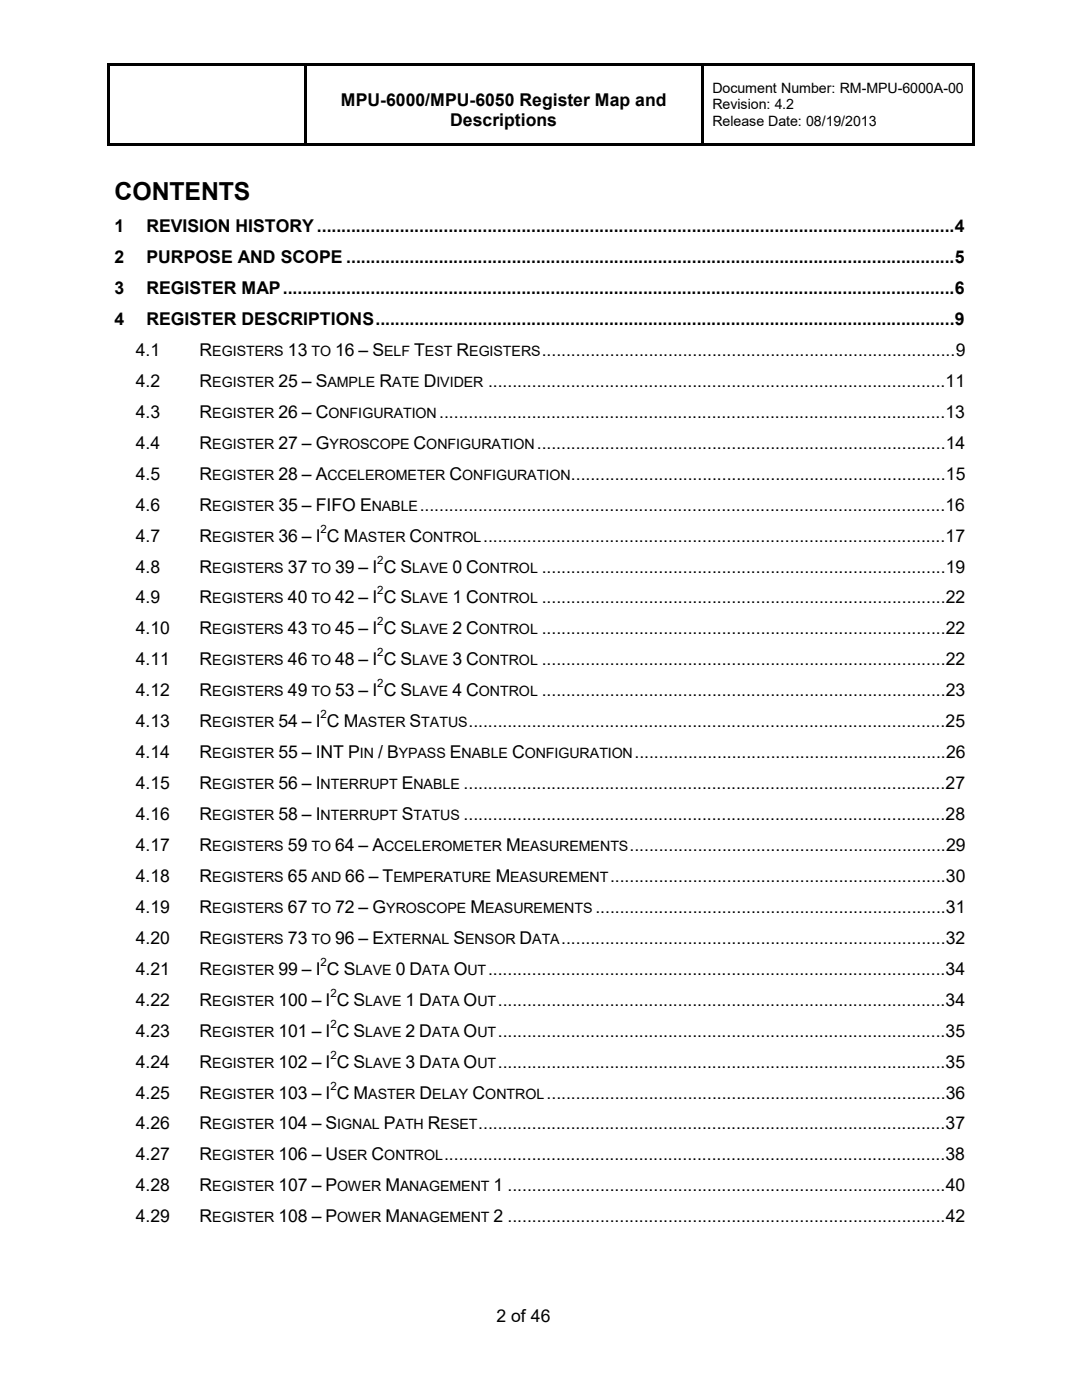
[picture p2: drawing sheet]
<svg xmlns="http://www.w3.org/2000/svg" width="216mm" height="279mm" viewBox="0 0 216 279" stroke-linecap="round" stroke-linejoin="round" font-family="sans-serif">
<defs><g id="words">
<text font-size="5" x="22.9" y="39.8">CONTENTS</text>
<g font-size="3.5">
<text x="68" y="21.1">MPU-6000/MPU-6050 Register Map and</text>
<text x="89.8" y="25.2">Descriptions</text>
<text x="22.9" y="46.3">1</text>
<text x="29.2" y="46.3">REVISION HISTORY ................................................................................................................................... 4</text>
<text x="22.9" y="52.5">2</text>
<text x="29.2" y="52.5">PURPOSE AND SCOPE ............................................................................................................................. 5</text>
<text x="22.9" y="58.6">3</text>
<text x="29.2" y="58.6">REGISTER MAP .......................................................................................................................................... 6</text>
<text x="22.9" y="64.8">4</text>
<text x="29.2" y="64.8">REGISTER DESCRIPTIONS ....................................................................................................................... 9</text>
<text x="27.1" y="71">4.1</text>
<text x="39.8" y="71">R</text>
<text x="57.5" y="71">13</text>
<text x="66.9" y="71">16 – S</text>
<text x="82.6" y="71">T</text>
<text x="91.1" y="71">R</text>
<text x="108.1" y="71">..................................................................................... 9</text>
<text x="27.1" y="77.2">4.2</text>
<text x="39.8" y="77.2">R</text>
<text x="55.5" y="77.2">25 – S</text>
<text x="75.8" y="77.2">R</text>
<text x="84.6" y="77.2">D</text>
<text x="97.4" y="77.2">.............................................................................................. 11</text>
<text x="27.1" y="83.4">4.3</text>
<text x="39.8" y="83.4">R</text>
<text x="55.5" y="83.4">26 – C</text>
<text x="87.6" y="83.4">........................................................................................................ 13</text>
<text x="27.1" y="89.6">4.4</text>
<text x="39.8" y="89.6">R</text>
<text x="55.5" y="89.6">27 – G</text>
<text x="82.5" y="89.6">C</text>
<text x="107.1" y="89.6">.................................................................................... 14</text>
<text x="27.1" y="95.7">4.5</text>
<text x="39.8" y="95.7">R</text>
<text x="55.5" y="95.7">28 – A</text>
<text x="89.7" y="95.7">C</text>
<text x="113.9" y="95.7">............................................................................. 15</text>
<text x="27.1" y="101.9">4.6</text>
<text x="39.8" y="101.9">R</text>
<text x="55.5" y="101.9">35 – FIFO E</text>
<text x="83.8" y="101.9">............................................................................................................ 16</text>
<text x="27.1" y="108.1">4.7</text>
<text x="39.8" y="108.1">R</text>
<text x="55.5" y="108.1">36 – I C M</text>
<text x="81.7" y="108.1">C</text>
<text x="96.4" y="108.1">............................................................................................... 17</text>
<text x="27.1" y="114.3">4.8</text>
<text x="39.8" y="114.3">R</text>
<text x="57.5" y="114.3">37</text>
<text x="66.9" y="114.3">39 – I C S</text>
<text x="90.3" y="114.3">0 C</text>
<text x="108.1" y="114.3">................................................................................... 19</text>
<text x="27.1" y="120.4">4.9</text>
<text x="39.8" y="120.4">R</text>
<text x="57.5" y="120.4">40</text>
<text x="66.9" y="120.4">42 – I C S</text>
<text x="90.3" y="120.4">1 C</text>
<text x="108.1" y="120.4">................................................................................... 22</text>
<text x="27.1" y="126.6">4.10</text>
<text x="39.8" y="126.6">R</text>
<text x="57.5" y="126.6">43</text>
<text x="66.9" y="126.6">45 – I C S</text>
<text x="90.3" y="126.6">2 C</text>
<text x="108.1" y="126.6">................................................................................... 22</text>
<text x="27.1" y="132.8">4.11</text>
<text x="39.8" y="132.8">R</text>
<text x="57.5" y="132.8">46</text>
<text x="66.9" y="132.8">48 – I C S</text>
<text x="90.3" y="132.8">3 C</text>
<text x="108.1" y="132.8">................................................................................... 22</text>
<text x="27.1" y="139">4.12</text>
<text x="39.8" y="139">R</text>
<text x="57.5" y="139">49</text>
<text x="66.9" y="139">53 – I C S</text>
<text x="90.3" y="139">4 C</text>
<text x="108.1" y="139">................................................................................... 23</text>
<text x="27.1" y="145.1">4.13</text>
<text x="39.8" y="145.1">R</text>
<text x="55.5" y="145.1">54 – I C M</text>
<text x="81.7" y="145.1">S</text>
<text x="93.5" y="145.1">.................................................................................................. 25</text>
<text x="27.1" y="151.3">4.14</text>
<text x="39.8" y="151.3">R</text>
<text x="55.5" y="151.3">55 – INT P</text>
<text x="75.5" y="151.3">/ B</text>
<text x="89.8" y="151.3">E</text>
<text x="102.2" y="151.3">C</text>
<text x="126.6" y="151.3">................................................................ 26</text>
<text x="27.1" y="157.5">4.15</text>
<text x="39.8" y="157.5">R</text>
<text x="55.5" y="157.5">56 – I</text>
<text x="80.2" y="157.5">E</text>
<text x="92.5" y="157.5">................................................................................................... 27</text>
<text x="27.1" y="163.6">4.16</text>
<text x="39.8" y="163.6">R</text>
<text x="55.5" y="163.6">58 – I</text>
<text x="80.2" y="163.6">S</text>
<text x="92.5" y="163.6">................................................................................................... 28</text>
<text x="27.1" y="169.8">4.17</text>
<text x="39.8" y="169.8">R</text>
<text x="57.5" y="169.8">59</text>
<text x="66.9" y="169.8">64 – A</text>
<text x="101" y="169.8">M</text>
<text x="125.6" y="169.8">................................................................. 29</text>
<text x="27.1" y="176">4.18</text>
<text x="39.8" y="176">R</text>
<text x="57.5" y="176">65</text>
<text x="68.9" y="176">66 – T</text>
<text x="98.9" y="176">M</text>
<text x="121.7" y="176">..................................................................... 30</text>
<text x="27.1" y="182.2">4.19</text>
<text x="39.8" y="182.2">R</text>
<text x="57.5" y="182.2">67</text>
<text x="66.9" y="182.2">72 – G</text>
<text x="93.9" y="182.2">M</text>
<text x="118.8" y="182.2">........................................................................ 31</text>
<text x="27.1" y="188.3">4.20</text>
<text x="39.8" y="188.3">R</text>
<text x="57.5" y="188.3">73</text>
<text x="66.9" y="188.3">96 – E</text>
<text x="90.5" y="188.3">S</text>
<text x="103.7" y="188.3">D</text>
<text x="112" y="188.3">............................................................................... 32</text>
<text x="27.1" y="194.5">4.21</text>
<text x="39.8" y="194.5">R</text>
<text x="55.5" y="194.5">99 – I C S</text>
<text x="79" y="194.5">0 D</text>
<text x="90.5" y="194.5">O</text>
<text x="97.4" y="194.5">.............................................................................................. 34</text>
<text x="27.1" y="200.7">4.22</text>
<text x="39.8" y="200.7">R</text>
<text x="55.5" y="200.7">100 – I C S</text>
<text x="80.9" y="200.7">1 D</text>
<text x="92.5" y="200.7">O</text>
<text x="99.3" y="200.7">............................................................................................ 34</text>
<text x="27.1" y="206.9">4.23</text>
<text x="39.8" y="206.9">R</text>
<text x="55.5" y="206.9">101 – I C S</text>
<text x="80.9" y="206.9">2 D</text>
<text x="92.5" y="206.9">O</text>
<text x="99.3" y="206.9">............................................................................................ 35</text>
<text x="27.1" y="213.1">4.24</text>
<text x="39.8" y="213.1">R</text>
<text x="55.5" y="213.1">102 – I C S</text>
<text x="80.9" y="213.1">3 D</text>
<text x="92.5" y="213.1">O</text>
<text x="99.3" y="213.1">............................................................................................ 35</text>
<text x="27.1" y="219.2">4.25</text>
<text x="39.8" y="219.2">R</text>
<text x="55.5" y="219.2">103 – I C M</text>
<text x="83.7" y="219.2">D</text>
<text x="94.3" y="219.2">C</text>
<text x="109.1" y="219.2">.................................................................................. 36</text>
<text x="27.1" y="225.4">4.26</text>
<text x="39.8" y="225.4">R</text>
<text x="55.5" y="225.4">104 – S</text>
<text x="76.6" y="225.4">P</text>
<text x="85.4" y="225.4">R</text>
<text x="95.4" y="225.4">................................................................................................ 37</text>
<text x="27.1" y="231.6">4.27</text>
<text x="39.8" y="231.6">R</text>
<text x="55.5" y="231.6">106 – U</text>
<text x="74.1" y="231.6">C</text>
<text x="88.6" y="231.6">....................................................................................................... 38</text>
<text x="27.1" y="237.7">4.28</text>
<text x="39.8" y="237.7">R</text>
<text x="55.5" y="237.7">107 – P</text>
<text x="76.9" y="237.7">M</text>
<text x="98.5" y="237.7">1 .......................................................................................... 40</text>
<text x="27.1" y="243.9">4.29</text>
<text x="39.8" y="243.9">R</text>
<text x="55.5" y="243.9">108 – P</text>
<text x="76.9" y="243.9">M</text>
<text x="98.5" y="243.9">2 .......................................................................................... 42</text>
<text x="99" y="263.8">2 of 46</text>
</g>
<g font-size="2.8">
<text x="142.1" y="18.6">Document Number: RM-MPU-6000A-00</text>
<text x="142.1" y="21.8">Revision: 4.2</text>
<text x="142.1" y="25.1">Release Date: 08/19/2013</text>
<text x="42.3" y="71">EGISTERS</text>
<text x="62.2" y="71">TO</text>
<text x="76.6" y="71">ELF</text>
<text x="84.8" y="71">EST</text>
<text x="93.6" y="71">EGISTERS</text>
<text x="42.3" y="77.2">EGISTER</text>
<text x="65.3" y="77.2">AMPLE</text>
<text x="78.2" y="77.2">ATE</text>
<text x="87.1" y="77.2">IVIDER</text>
<text x="42.3" y="83.4">EGISTER</text>
<text x="65.5" y="83.4">ONFIGURATION</text>
<text x="42.3" y="89.6">EGISTER</text>
<text x="65.8" y="89.6">YROSCOPE</text>
<text x="85.1" y="89.6">ONFIGURATION</text>
<text x="42.3" y="95.7">EGISTER</text>
<text x="65.3" y="95.7">CCELEROMETER</text>
<text x="92.2" y="95.7">ONFIGURATION</text>
<text x="42.3" y="101.9">EGISTER</text>
<text x="74.2" y="101.9">NABLE</text>
<text x="42.3" y="108.1">EGISTER</text>
<text x="71.5" y="108.1">ASTER</text>
<text x="84.3" y="108.1">ONTROL</text>
<text x="42.3" y="114.3">EGISTERS</text>
<text x="62.2" y="114.3">TO</text>
<text x="82.2" y="114.3">LAVE</text>
<text x="95.6" y="114.3">ONTROL</text>
<text x="42.3" y="120.4">EGISTERS</text>
<text x="62.2" y="120.4">TO</text>
<text x="82.2" y="120.4">LAVE</text>
<text x="95.6" y="120.4">ONTROL</text>
<text x="42.3" y="126.6">EGISTERS</text>
<text x="62.2" y="126.6">TO</text>
<text x="82.2" y="126.6">LAVE</text>
<text x="95.6" y="126.6">ONTROL</text>
<text x="42.3" y="132.8">EGISTERS</text>
<text x="62.2" y="132.8">TO</text>
<text x="82.2" y="132.8">LAVE</text>
<text x="95.6" y="132.8">ONTROL</text>
<text x="42.3" y="139">EGISTERS</text>
<text x="62.2" y="139">TO</text>
<text x="82.2" y="139">LAVE</text>
<text x="95.6" y="139">ONTROL</text>
<text x="42.3" y="145.1">EGISTER</text>
<text x="71.5" y="145.1">ASTER</text>
<text x="84" y="145.1">TATUS</text>
<text x="42.3" y="151.3">EGISTER</text>
<text x="71.8" y="151.3">IN</text>
<text x="79.6" y="151.3">YPASS</text>
<text x="92.1" y="151.3">NABLE</text>
<text x="104.7" y="151.3">ONFIGURATION</text>
<text x="42.3" y="157.5">EGISTER</text>
<text x="64" y="157.5">NTERRUPT</text>
<text x="82.5" y="157.5">NABLE</text>
<text x="42.3" y="163.6">EGISTER</text>
<text x="64" y="163.6">NTERRUPT</text>
<text x="82.5" y="163.6">TATUS</text>
<text x="42.3" y="169.8">EGISTERS</text>
<text x="62.2" y="169.8">TO</text>
<text x="76.6" y="169.8">CCELEROMETER</text>
<text x="103.9" y="169.8">EASUREMENTS</text>
<text x="42.3" y="176">EGISTERS</text>
<text x="62.2" y="176">AND</text>
<text x="78.5" y="176">EMPERATURE</text>
<text x="101.8" y="176">EASUREMENT</text>
<text x="42.3" y="182.2">EGISTERS</text>
<text x="62.2" y="182.2">TO</text>
<text x="77.1" y="182.2">YROSCOPE</text>
<text x="96.8" y="182.2">EASUREMENTS</text>
<text x="42.3" y="188.3">EGISTERS</text>
<text x="62.2" y="188.3">TO</text>
<text x="76.6" y="188.3">XTERNAL</text>
<text x="92.8" y="188.3">ENSOR</text>
<text x="106.2" y="188.3">ATA</text>
<text x="42.3" y="194.5">EGISTER</text>
<text x="70.9" y="194.5">LAVE</text>
<text x="84.2" y="194.5">ATA</text>
<text x="93.3" y="194.5">UT</text>
<text x="42.3" y="200.7">EGISTER</text>
<text x="72.9" y="200.7">LAVE</text>
<text x="86.2" y="200.7">ATA</text>
<text x="95.3" y="200.7">UT</text>
<text x="42.3" y="206.9">EGISTER</text>
<text x="72.9" y="206.9">LAVE</text>
<text x="86.2" y="206.9">ATA</text>
<text x="95.3" y="206.9">UT</text>
<text x="42.3" y="213.1">EGISTER</text>
<text x="72.9" y="213.1">LAVE</text>
<text x="86.2" y="213.1">ATA</text>
<text x="95.3" y="213.1">UT</text>
<text x="42.3" y="219.2">EGISTER</text>
<text x="73.5" y="219.2">ASTER</text>
<text x="86.3" y="219.2">ELAY</text>
<text x="96.8" y="219.2">ONTROL</text>
<text x="42.3" y="225.4">EGISTER</text>
<text x="67.3" y="225.4">IGNAL</text>
<text x="78.9" y="225.4">ATH</text>
<text x="87.9" y="225.4">ESET</text>
<text x="42.3" y="231.6">EGISTER</text>
<text x="67.5" y="231.6">SER</text>
<text x="76.7" y="231.6">ONTROL</text>
<text x="42.3" y="237.7">EGISTER</text>
<text x="67.3" y="237.7">OWER</text>
<text x="79.8" y="237.7">ANAGEMENT</text>
<text x="42.3" y="243.9">EGISTER</text>
<text x="67.3" y="243.9">OWER</text>
<text x="79.8" y="243.9">ANAGEMENT</text>
</g>
<g font-size="2.3">
<text x="64" y="106.3">2</text>
<text x="75.3" y="112.5">2</text>
<text x="75.3" y="118.6">2</text>
<text x="75.3" y="124.8">2</text>
<text x="75.3" y="131">2</text>
<text x="75.3" y="137.2">2</text>
<text x="64" y="143.4">2</text>
<text x="64" y="192.7">2</text>
<text x="65.9" y="198.9">2</text>
<text x="65.9" y="205.1">2</text>
<text x="65.9" y="211.3">2</text>
<text x="65.9" y="217.5">2</text>
</g>
</g></defs>
<g fill="#000">
<path d="M21.4 12.7h.5v.6h-.5z" fill-rule="evenodd"/>
<path d="M21.4 12.7h.5v.5h-.5z" fill-rule="evenodd"/>
<path d="M21.4 13.2h.5v15.4h-.5z" fill-rule="evenodd"/>
<path d="M21.9 12.7h38.7v.5h-38.7z" fill-rule="evenodd"/>
<path d="M60.6 13.2l.5 .1z" fill-rule="evenodd"/>
<path d="M60.6 12.7h.5v.5h-.5z" fill-rule="evenodd"/>
<path d="M60.6 13.2h.5v15.4h-.5z" fill-rule="evenodd"/>
<path d="M61.1 12.7h78.9v.5h-78.9z" fill-rule="evenodd"/>
<path d="M140 13.2l.5 .1z" fill-rule="evenodd"/>
<path d="M140 12.7h.5v.5h-.5z" fill-rule="evenodd"/>
<path d="M140 13.2h.5v15.4h-.5z" fill-rule="evenodd"/>
<path d="M140.5 12.7h53.5v.5h-53.5z" fill-rule="evenodd"/>
<path d="M194 12.7h.5v.6h-.5z" fill-rule="evenodd"/>
<path d="M194 12.7h.5v.5h-.5z" fill-rule="evenodd"/>
<path d="M194 13.2h.5v15.4h-.5z" fill-rule="evenodd"/>
<path d="M21.4 28.6h.5v.5h-.5z" fill-rule="evenodd"/>
<path d="M21.4 28.6h.5v.5h-.5z" fill-rule="evenodd"/>
<path d="M21.9 28.6h38.7v.5h-38.7z" fill-rule="evenodd"/>
<path d="M60.6 28.6h.5v.5h-.5z" fill-rule="evenodd"/>
<path d="M61.1 28.6h78.9v.5h-78.9z" fill-rule="evenodd"/>
<path d="M140 28.6h.5v.5h-.5z" fill-rule="evenodd"/>
<path d="M140.5 28.6h53.5v.5h-53.5z" fill-rule="evenodd"/>
<path d="M194 28.6h.5v.5h-.5z" fill-rule="evenodd"/>
<path d="M194 28.6h.5v.5h-.5z" fill-rule="evenodd"/>
</g>
<use href="#words"/>
</svg>
